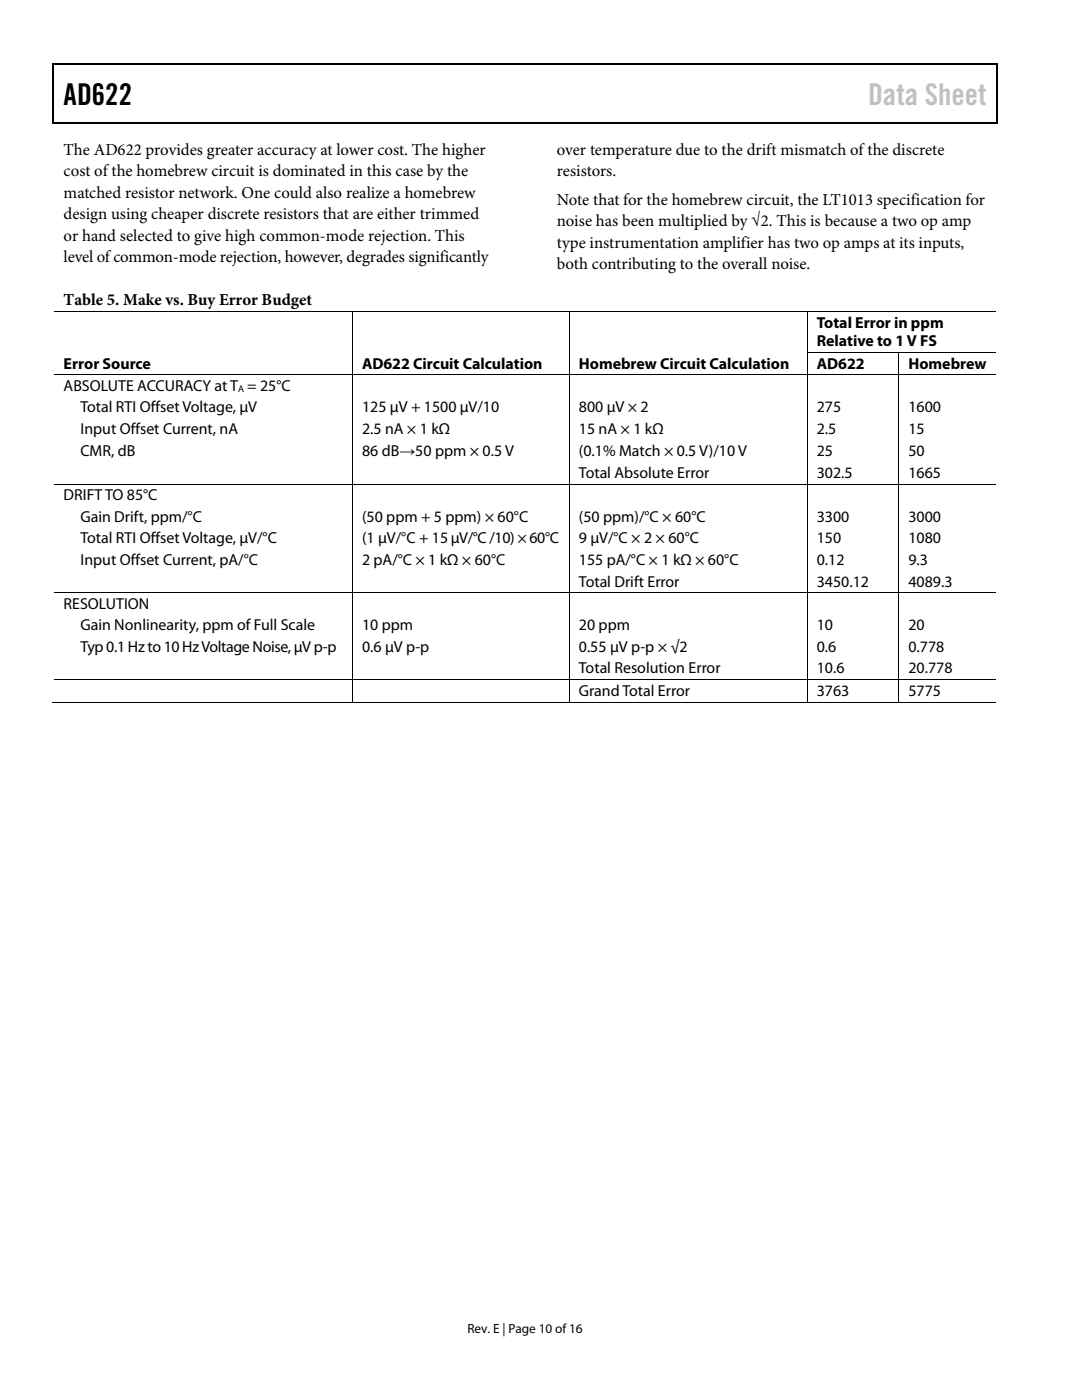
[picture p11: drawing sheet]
<svg xmlns="http://www.w3.org/2000/svg" width="216mm" height="279mm" viewBox="0 0 216 279" stroke-linecap="round" stroke-linejoin="round" font-family="sans-serif">
<defs><g id="words">
<text font-size="6" x="12.7" y="21">AD622</text>
<text font-size="6" fill="#c1c1c1" x="173.2" y="21">Data Sheet</text>
<g font-size="3.3">
<text x="12.7" y="30.9">The AD622 provides greater accuracy at lower cost. The higher</text>
<text x="12.7" y="35.2">cost of the homebrew circuit is dominated in this case by the</text>
<text x="111.1" y="30.9">over temperature due to the drift mismatch of the discrete</text>
<text x="111.1" y="35.2">resistors.</text>
<text x="12.7" y="39.5">matched resistor network. One could also realize a homebrew</text>
<text x="111.1" y="40.9">Note that for the homebrew circuit, the LT1013 specification for</text>
<text x="12.7" y="43.7">design using cheaper discrete resistors that are either trimmed</text>
<text x="111.1" y="45.2">noise has been multiplied by √2. This is because a two op amp</text>
<text x="12.7" y="48">or hand selected to give high common-mode rejection. This</text>
<text x="12.7" y="52.3">level of common-mode rejection, however, degrades significantly</text>
<text x="111.1" y="49.4">type instrumentation amplifier has two op amps at its inputs,</text>
<text x="111.1" y="53.7">both contributing to the overall noise.</text>
<text x="12.7" y="60.8">Table 5. Make vs. Buy Error Budget</text>
</g>
<g font-size="3.2">
<text x="163" y="65.4">Total Error in ppm</text>
<text x="163" y="69">Relative to 1 V FS</text>
<text x="12.7" y="73.6">Error Source</text>
<text x="72.2" y="73.6">AD622 Circuit Calculation</text>
<text x="115.5" y="73.6">Homebrew Circuit Calculation</text>
<text x="163" y="73.6">AD622</text>
<text x="181.3" y="73.6">Homebrew</text>
<text x="12.7" y="78">ABSOLUTE ACCURACY at T = 25°C</text>
<text x="16" y="82.3">Total RTI Offset Voltage, µV</text>
<text x="72.2" y="82.3">125 µV + 1500 µV/10</text>
<text x="115.5" y="82.3">800 µV × 2</text>
<text x="163" y="82.3">275</text>
<text x="181.3" y="82.3">1600</text>
<text x="16" y="86.6">Input Offset Current, nA</text>
<text x="72.2" y="86.6">2.5 nA × 1 kΩ</text>
<text x="115.5" y="86.6">15 nA × 1 kΩ</text>
<text x="163" y="86.6">2.5</text>
<text x="181.3" y="86.6">15</text>
<text x="16" y="90.9">CMR, dB</text>
<text x="72.2" y="91.1">86 dB→50 ppm × 0.5 V</text>
<text x="115.5" y="90.9">(0.1% Match × 0.5 V)/10 V</text>
<text x="115.5" y="95.4">Total Absolute Error</text>
<text x="163" y="90.9">25</text>
<text x="163" y="95.4">302.5</text>
<text x="181.3" y="90.9">50</text>
<text x="181.3" y="95.4">1665</text>
<text x="12.7" y="99.9">DRIFT TO 85°C</text>
<text x="16" y="104.2">Gain Drift, ppm/°C</text>
<text x="72.2" y="104.2">(50 ppm + 5 ppm) × 60°C</text>
<text x="115.5" y="104.2">(50 ppm)/°C × 60°C</text>
<text x="163" y="104.2">3300</text>
<text x="181.3" y="104.2">3000</text>
<text x="16" y="108.5">Total RTI Offset Voltage, µV/°C</text>
<text x="16" y="112.8">Input Offset Current, pA/°C</text>
<text x="72.2" y="108.5">(1 µV/°C + 15 µV/°C /10) × 60°C</text>
<text x="72.2" y="112.8">2 pA/°C × 1 kΩ × 60°C</text>
<text x="115.5" y="112.8">155 pA/°C × 1 kΩ × 60°C</text>
<text x="115.5" y="108.5">9 µV/°C × 2 × 60°C</text>
<text x="163" y="112.8">0.12</text>
<text x="163" y="108.5">150</text>
<text x="181.3" y="108.5">1080</text>
<text x="181.3" y="112.8">9.3</text>
<text x="115.5" y="117.1">Total Drift Error</text>
<text x="163" y="117.1">3450.12</text>
<text x="181.3" y="117.1">4089.3</text>
<text x="12.7" y="121.5">RESOLUTION</text>
<text x="16" y="125.8">Gain Nonlinearity, ppm of Full Scale</text>
<text x="72.2" y="125.8">10 ppm</text>
<text x="115.5" y="125.8">20 ppm</text>
<text x="163" y="125.8">10</text>
<text x="181.3" y="125.8">20</text>
<text x="16" y="130.1">Typ 0.1 Hzto10 Hz Voltage Noise, µV p-p</text>
<text x="72.2" y="130.1">0.6 µV p-p</text>
<text x="115.5" y="130.1">0.55 µV p-p × √2</text>
<text x="163" y="130.1">0.6</text>
<text x="181.3" y="130.1">0.778</text>
<text x="115.5" y="134.4">Total Resolution Error</text>
<text x="163" y="134.4">10.6</text>
<text x="181.3" y="134.4">20.778</text>
<text x="115.5" y="138.9">Grand Total Error</text>
<text x="163" y="138.9">3763</text>
<text x="181.3" y="138.9">5775</text>
</g>
<text font-size="2.6" x="93.3" y="266">Rev. E | Page 10 of 16</text>
<text font-size="1.9" x="47.5" y="78.2">A</text>
</g></defs>
<g fill="#000">
<path d="M10.5 12.7h.3v1h-.3zM10.5 12.7h.3v.3h-.3zM133.3 12.7h.3v.3h-.3zM198.8 12.7h.2v1h-.2zM198.8 12.7h.2v.3h-.2zM10.5 24.4h.3v.3h-.3zM133.1 24.4h.2v.3h-.2zM198.8 24.4h.2v.3h-.2zM70.3 62h.1v.2h-.1zM70.3 70.2h.1v.2h-.1zM70.3 74.7h.1v.2h-.1zM113.5 62h.2v.2h-.2z"/>
<path d="M113.5 70.2h.2v.2h-.2zM113.5 74.7h.2v.2h-.2zM161 62h.2v.2h-.2zM161 70.2h.2v.2h-.2zM161 74.7h.2v.2h-.2zM179.3 70.2h.2v.2h-.2zM179.3 74.7h.2v.2h-.2zM70.3 96.6h.1v.1h-.1zM113.5 96.6h.2v.1h-.2zM161 96.6h.2v.1h-.2zM179.3 96.6h.2v.1h-.2zM70.3 118.2h.1v.2h-.1z"/>
<path d="M113.5 118.2h.2v.2h-.2zM161 118.2h.2v.2h-.2zM179.3 118.2h.2v.2h-.2zM70.3 135.6h.1v.2h-.1zM113.5 135.6h.2v.2h-.2zM161 135.6h.2v.2h-.2zM179.3 135.6h.2v.2h-.2zM70.3 140.1h.1v.2h-.1zM113.5 140.1h.2v.2h-.2zM161 140.1h.2v.2h-.2zM179.3 140.1h.2v.2h-.2z"/>
</g>
<path d="M10.7 13.7v10.7M10.8 12.8h122.5M133.6 12.8h65.2M198.9 13.7v10.7M10.8 24.5h188" fill="none" stroke="#000" stroke-width=".25"/>
<g fill="none" stroke="#000" stroke-width=".2">
<path d="M10.8 62.1h59.5M10.8 74.8h59.5M70.3 62.2v8M70.3 70.4v4.3M70.3 74.9v21.7M70.4 62.1h43.1M70.4 74.8h43.1M113.6 62.2v8M113.6 70.4v4.3M113.6 74.9v21.7M113.7 62.1h47.3M113.7 74.8h47.3"/>
<path d="M161.1 62.2v8M161.1 70.4v4.3M161.1 74.9v21.7M161.2 62.1h37.6M161.2 70.3h18.1M161.2 74.8h18.1M179.4 70.4v4.3M179.4 74.9v21.7M179.5 70.3h19.3M179.5 74.8h19.3M10.8 96.6h59.5M70.3 96.7v21.5"/>
<path d="M70.4 96.6h43.1M113.6 96.7v21.5M113.7 96.6h47.3M161.1 96.7v21.5M161.2 96.6h18.1M179.4 96.7v21.5M179.5 96.6h19.3M10.8 118.3h59.5M70.3 118.4v17.2M70.4 118.3h43.1M113.6 118.4v17.2M113.7 118.3h47.3"/>
<path d="M161.1 118.4v17.2M161.2 118.3h18.1M179.4 118.4v17.2M179.5 118.3h19.3M10.8 135.7h59.5M70.3 135.8v4.3M70.4 135.7h43.1M113.6 135.8v4.3M113.7 135.7h47.3M161.1 135.8v4.3M161.2 135.7h18.1M179.4 135.8v4.3"/>
<path d="M179.5 135.7h19.3M10.5 140.2h59.8M70.4 140.2h43.1M113.7 140.2h47.3M161.2 140.2h18.1M179.5 140.2h19.3"/>
</g>
<use href="#words"/>
</svg>
